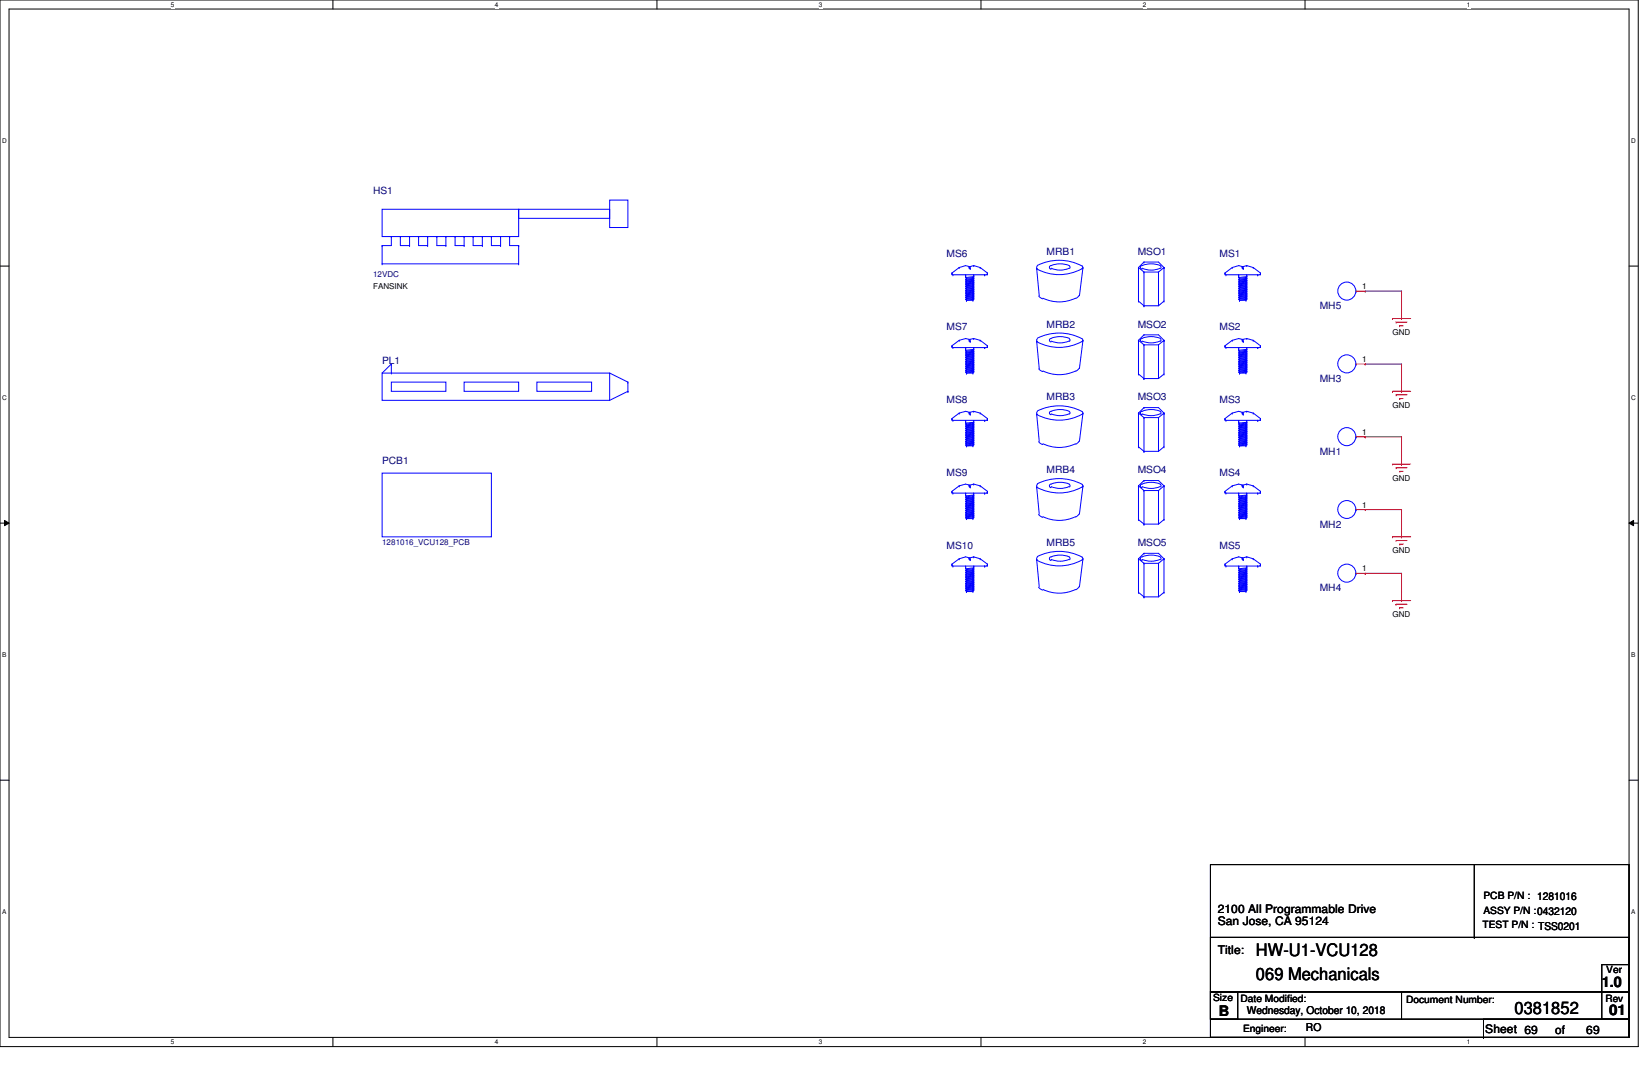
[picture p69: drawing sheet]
<svg xmlns="http://www.w3.org/2000/svg" width="432mm" height="279mm" viewBox="0 0 432 279" stroke-linecap="round" stroke-linejoin="round" font-family="sans-serif">
<defs><g id="words">
<g font-size="4.5">
<text x="329.5" y="250.9">HW-U1-VCU128</text>
<text x="329.5" y="257.1">069 Mechanicals</text>
<text x="397.3" y="266">0381852</text>
</g>
<g font-size="3.8">
<text x="420.2" y="259">1.0</text>
<text x="319.7" y="266.6">B</text>
<text x="422.1" y="266.4">01</text>
</g>
<g font-size="3.1">
<text x="319.4" y="239.4">2100 All Programmable Drive</text>
<text x="319.4" y="242.7">San Jose, CA 95124</text>
<text x="319.4" y="250.4">Title:</text>
<text x="389.6" y="270.9">Sheet 69</text>
<text x="408" y="271.1">of</text>
<text x="416.1" y="271.1">69</text>
</g>
<g font-size="2.8">
<text x="327.1" y="266.1">Wednesday, October 10, 2018</text>
<text x="342.6" y="270.4">RO</text>
</g>
<g font-size="2.6" fill="#000080">
<text x="97.9" y="50.8">HS1</text>
<text x="248.3" y="67.5">MS6</text>
<text x="274.6" y="66.8">MRB1</text>
<text x="298.4" y="66.8">MSO1</text>
<text x="319.9" y="67.5">MS1</text>
<text x="346.2" y="81.2">MH5</text>
<text x="248.3" y="86.7">MS7</text>
<text x="274.6" y="85.9">MRB2</text>
<text x="298.4" y="85.9">MSO2</text>
<text x="319.9" y="86.7">MS2</text>
<text x="100.2" y="95.5">PL1</text>
<text x="346.2" y="100.2">MH3</text>
<text x="248.3" y="105.7">MS8</text>
<text x="274.6" y="105">MRB3</text>
<text x="298.4" y="105">MSO3</text>
<text x="319.9" y="105.7">MS3</text>
<text x="346.2" y="119.3">MH1</text>
<text x="100.2" y="121.8">PCB1</text>
<text x="248.3" y="124.8">MS9</text>
<text x="274.6" y="124.1">MRB4</text>
<text x="298.4" y="124.1">MSO4</text>
<text x="319.9" y="124.8">MS4</text>
<text x="248.3" y="143.9">MS10</text>
<text x="274.6" y="143.2">MRB5</text>
<text x="298.4" y="143.2">MSO5</text>
<text x="319.9" y="143.9">MS5</text>
<text x="346.2" y="138.4">MH2</text>
<text x="346.2" y="155.2">MH4</text>
</g>
<g font-size="2.6">
<text x="389.2" y="235.9">PCB P/N : 1281016</text>
<text x="389.2" y="239.7">ASSY P/N :0432120</text>
<text x="388.9" y="243.5">TEST P/N : TSS0201</text>
<text x="421.4" y="255.2">Ver</text>
<text x="318.3" y="262.6">Size</text>
<text x="325.4" y="262.8">Date Modified:</text>
<text x="368.9" y="263.1">Document Number:</text>
<text x="421.2" y="262.8">Rev</text>
<text x="326.1" y="270.7">Engineer:</text>
</g>
<g font-size="2.2">
<text x="357.4" y="75.9">1</text>
<text x="357.4" y="95">1</text>
<text x="357.4" y="114.1">1</text>
<text x="357.4" y="133.2">1</text>
<text x="357.4" y="149.9">1</text>
</g>
<g font-size="2.1" fill="#000080">
<text x="97.9" y="72.6">12VDC</text>
<text x="100.2" y="143">1281016_VCU128_PCB</text>
</g>
<g font-size="2.1">
<text x="97.9" y="75.7">FANSINK</text>
<text x="365.3" y="87.9">GND</text>
<text x="365.3" y="107">GND</text>
<text x="365.3" y="126.1">GND</text>
<text x="365.3" y="145.2">GND</text>
<text x="365.3" y="161.9">GND</text>
</g>
<g font-size="1.7">
<text x="44.8" y="1.8">5</text>
<text x="129.8" y="1.8">4</text>
<text x="214.8" y="1.8">3</text>
<text x="299.8" y="1.8">2</text>
<text x="384.8" y="1.8">1</text>
<text x=".6" y="37.6">D</text>
<text x="427.9" y="37.6">D</text>
<text x=".6" y="105">C</text>
<text x="427.9" y="105">C</text>
<text x=".6" y="172.5">B</text>
<text x="427.9" y="172.5">B</text>
<text x=".6" y="239.9">A</text>
<text x="427.9" y="239.9">A</text>
<text x="44.8" y="273.9">5</text>
<text x="129.8" y="273.9">4</text>
<text x="214.8" y="273.9">3</text>
<text x="299.8" y="273.9">2</text>
<text x="384.8" y="273.9">1</text>
</g>
</g></defs>
<path d="M0 0h429.8v274.6h-429.8zM2.4 2.4h425v269.8h-425z" fill="none" stroke="#000" stroke-width=".26"/>
<g fill="#fff">
<path d="M44.8 .3h1v1.9h-1z"/>
<path d="M44.8 272.4h1v1.9h-1z"/>
</g>
<path d="M87.3 0v2.4M87.3 272.2v2.3" fill="none" stroke="#000" stroke-width=".26"/>
<g fill="#fff">
<path d="M129.8 .3h.9v1.9h-.9z"/>
<path d="M129.8 272.4h.9v1.9h-.9z"/>
</g>
<path d="M172.3 0v2.4M172.3 272.2v2.3" fill="none" stroke="#000" stroke-width=".26"/>
<g fill="#fff">
<path d="M214.8 .3h.9v1.9h-.9z"/>
<path d="M214.8 272.4h.9v1.9h-.9z"/>
</g>
<path d="M257.3 0v2.4M257.3 272.2v2.3" fill="none" stroke="#000" stroke-width=".26"/>
<g fill="#fff">
<path d="M299.8 .3h.9v1.9h-.9z"/>
<path d="M299.8 272.4h.9v1.9h-.9z"/>
</g>
<path d="M342.3 0v2.4M342.3 272.2v2.3" fill="none" stroke="#000" stroke-width=".26"/>
<g fill="#fff">
<path d="M384.8 .3h.9v1.9h-.9z"/>
<path d="M384.8 272.4h.9v1.9h-.9z"/>
<path d="M.6 36.1h1.2v1.9h-1.2z"/>
<path d="M427.9 36.1h1.3v1.9h-1.3z"/>
<path d="M.6 103.5h1.2v1.9h-1.2z"/>
<path d="M427.9 103.5h1.3v1.9h-1.3z"/>
</g>
<path d="M0 69.8h2.4M427.4 69.8h2.3" fill="none" stroke="#000" stroke-width=".26"/>
<g fill="#fff">
<path d="M.6 170.9h1.1v1.9h-1.1z"/>
<path d="M427.9 170.9h1.2v1.9h-1.2z"/>
</g>
<path d="M0 137.2h2.4M1.2 136.5l1.2 .7-1.2 .7zM427.4 137.2l1.1-.7v1.4zM427.4 137.2h2.3" fill="none" stroke="#000" stroke-width=".26"/>
<path d="M1.2 136.5l1.2 .7-1.2 .7zM427.4 137.2l1.1-.7v1.4z" fill="#000"/>
<g fill="#fff">
<path d="M.6 238.4h1.1v1.9h-1.1z"/>
<path d="M427.9 238.4h1.2v1.9h-1.2z"/>
</g>
<g fill="none" stroke="#000" stroke-width=".26">
<path d="M0 204.7h2.4M427.4 204.7h2.3M317.5 226.8h109.9v45.4h-109.9zM386.8 226.8v19.1M317.5 245.9h109.9v14.3h-109.9zM386.8 245.9h.1M420.2 253.1h7.2v7.1h-7.2zM317.5 260.2h50.2v7.2h-50.2zM317.5 260.2h7.2v7.2h-7.2zM317.5 272.2h71.7M367.7 260.2h59.7v7.2h-59.7zM389.2 267.4h38.2v4.8h-38.2z"/>
<path d="M389.2 272.2h.1M420.2 260.2h7.2v7.2h-7.2z"/>
</g>
<g fill="none" stroke="#f00" stroke-width=".26">
<path d="M355.7 76.4h2.4M358.1 76.4h.1M355.7 95.5h2.4M358.1 95.5h.1M365.3 83.6h.1M365.3 83.6h4.8M366.2 84.5h.1M366.2 84.5h2.9M367.2 85.5h.1M367.2 85.5h.9M367.7 81.2h.1M367.7 83.6h.1"/>
<path d="M367.7 81.2v2.4M355.7 114.6h2.4M358.1 114.6h.1M365.3 102.7h.1M365.3 102.7h4.8M366.2 103.6h.1M366.2 103.6h2.9M367.2 104.6h.1M367.2 104.6h.9M367.7 100.2h.1M367.7 102.7h.1M367.7 119.4h.1"/>
<path d="M367.7 100.2v2.5M367.7 119.4v2.4M355.7 133.7h2.4M358.1 133.7h.1M365.3 121.8h.1M365.3 121.8h4.8M366.2 122.7h.1M366.2 122.7h2.9M367.2 123.7h.1M367.2 123.7h.9M367.7 121.8h.1M367.7 138.5h.1"/>
<path d="M367.7 138.5v2.3M355.7 150.4h2.4M358.1 150.4h.1M365.3 140.8h.1M365.3 157.6h.1M365.3 140.8h4.8M365.3 157.6h4.8M366.2 141.8h.1M366.2 158.5h.1M366.2 141.8h2.9M366.2 158.5h2.9M367.2 142.7h.1"/>
<path d="M367.2 159.5h.1M367.2 142.7h.9M367.2 159.5h.9M367.7 140.8h.1M367.7 155.2h.1M367.7 157.6h.1M367.7 155.2v2.4"/>
</g>
<g fill="none" stroke="#00f" stroke-width=".26">
<path d="M100.2 54.9h35.9v7.2h-35.9zM136.1 54.9h23.8v2.4h-23.8zM159.9 52.5h4.8v7.2h-4.8zM100.2 64.4h.1M100.2 69.2h.1M100.2 64.4v4.8M100.2 69.2h35.9M102.7 62.1h.1M102.7 62.1v2.3h-2.5M105 62.1h.1M105 62.1v2.3h2.4M107.4 64.4h.1"/>
<path d="M107.4 62.1h.1M107.4 62.1v2.3M109.8 62.1h.1M109.8 62.1v2.3h2.4M112.2 64.4h.1M112.2 62.1h.1M112.2 62.1v2.3M114.6 62.1h.1M114.6 62.1v2.3h2.4M117 64.4h.1M117 62.1h.1M117 62.1v2.3"/>
<path d="M119.4 62.1h.1M119.4 62.1v2.3h2.4M121.8 64.4h.1M121.8 62.1h.1M121.8 62.1v2.3M124.1 62.1h.1M124.1 62.1v2.3h2.4M126.5 64.4h.1M126.5 62.1h.1M126.5 62.1v2.3M128.9 62.1h.1M128.9 62.1v2.3h2.4"/>
<path d="M131.3 64.4h.1M131.3 62.1h.1M131.3 62.1v2.3M133.7 62.1h.1M133.7 62.1v2.3h2.4M136.1 64.4h.1M136.1 69.2h.1M136.1 64.4v4.8M249.7 71.8h.1M249.7 71.6h.1M249.7 71.6v.2M249.7 71.8l.3 .3"/>
<path d="M250 72.1h.1M251.6 70.2h.1M251.6 70.2l-1.9 1.4M253.3 72.1h.1M253.3 72.6h.1M253.3 72.1v.7M253.3 73.3l.2 .2M253.3 72.8l.2 .2M253.3 74.3l.2 .2M253.3 73.7l.2 .3M253.3 74.7l.2 .3M253.3 75.2l.2 .2"/>
<path d="M253.3 75.6l.2 .3M253.3 76.2l.2 .2M253.3 76.6l.2 .3M253.3 77.1l.2 .2M253.3 77.6l.2 .2M253.3 78.1l.2 .2M253.3 78.5l.2 .3M253.5 74h.1M253.5 73.5h.1M253.5 73h.1M253.5 74.5h.1M253.5 75h.1"/>
<path d="M253.5 75.4h.1M253.5 75.9h.1M253.5 76.4h.1M253.5 76.9h.1M253.5 77.3h.1M253.5 77.8h.1M253.5 78.3h.1M253.5 78.8h.1M253.5 74l-.2 .3M253.5 73l-.2 .3M253.5 73.5l-.2 .2M253.5 75.4l-.2 .2"/>
<path d="M253.5 74.5l-.2 .2M253.5 75l-.2 .2M253.5 76.9l-.2 .2M253.5 75.9l-.2 .3M253.5 76.4l-.2 .2M253.5 77.3l-.2 .3M253.5 77.8l-.2 .3M253.5 78.3l-.2 .2M253.5 78.8h1.7M254.3 69.9h.1M254.3 69.9v.5h.2M254.3 69.9l-1-.2-1.7 .5"/>
<path d="M254.5 70.4h.1M255.2 73.7h.1M255.2 73.3h.1M255.2 72.8h.1M255.2 74.3h.1M255.2 74.7h.1M255.2 75.2h.1M255.2 75.6h.1M255.2 76.2h.1M255.2 76.6h.1M255.2 77.1h.1M255.2 77.6h.1"/>
<path d="M255.2 78.1h.1M255.2 78.5h.1M255.2 78.8h.1M255.2 78.5v.3M255.2 73.7l.2 .3M255.2 73.7l-1.7 .3M255.2 73.3l-1.7 .2M255.2 72.8l.2 .2M255.2 72.8l-1.7 .2M255.2 76.2l.2 .2M255.2 74.3l-1.7 .2M255.2 73.3l.2 .2"/>
<path d="M255.2 74.3l.2 .2M255.2 74.7l-1.7 .3M255.2 74.7l.2 .3M255.2 75.2l-1.7 .2M255.2 75.2l.2 .2M255.2 75.6l-1.7 .3M255.2 75.6l.2 .3M255.2 76.2l-1.7 .2M255.2 76.6l-1.7 .3M255.2 76.6l.2 .3M255.2 77.1l-1.7 .2M255.2 77.1l.2 .2"/>
<path d="M255.2 77.6l-1.7 .2M255.2 77.6l.2 .2M255.2 78.1l-1.7 .2M255.2 78.1l.2 .2M255.2 78.5l-1.7 .3M255.4 72.6h.1M255.4 73h.1M255.4 69.7h.1M255.4 72.1h.1M255.4 74h.1M255.4 73.5h.1M255.4 74.5h.1"/>
<path d="M255.4 75h.1M255.4 75.4h.1M255.4 75.9h.1M255.4 76.4h.1M255.4 76.9h.1M255.4 77.3h.1M255.4 77.8h.1M255.4 78.3h.1M255.4 69.7l-.9 .2v.5M255.4 72.1v.5M255.4 72.6l-2.1 .2M255.4 73l-2.1 .3"/>
<path d="M255.4 72.6l-.2 .2M255.4 73l-.2 .3M255.4 75.4l-.2 .2M255.4 69.7l1.7 .5M255.4 74l-.2 .3M255.4 74l-2.1 .3M255.4 73.5l-.2 .2M255.4 73.5l-2.1 .2M255.4 74.5l-.2 .2M255.4 74.5l-2.1 .2M255.4 75l-.2 .2M255.4 75l-2.1 .2"/>
<path d="M255.4 75.4l-2.1 .2M255.4 75.9l-.2 .3M255.4 75.9l-2.1 .3M255.4 76.4l-.2 .2M255.4 76.4l-2.1 .2M255.4 76.9l-.2 .2M255.4 76.9l-2.1 .2M255.4 77.3l-.2 .3M255.4 77.3l-2.1 .3M255.4 77.8l-.2 .3M255.4 77.8l-2.1 .3M255.4 78.3l-.2 .2"/>
<path d="M255.4 78.3l-2.1 .2M257.1 70.2h.1M257.1 70.2l1.9 1.4M258.3 72.1h.1M259 71.8h.1M259 71.6h.1M259 71.6v.2M259 71.8l-.2 .3h-8.8M271.9 70.4h.1M271.9 70.4l.7 7.2M272.1 69.6a12.7 12.7 0 0 1 11.7 .2M272.2 69.7l-.3 .4 .3 .4"/>
<path d="M272.5 77.7l1.1 .7M273.6 78.2a9.9 9.9 0 0 0 8.6 0M275.8 70.4a5.8 5.8 0 0 0 4.7 0M280.5 69.7a6 6 0 0 0-5.2 .2 .47 .47 0 0 0 .4 .7h.1M280.5 69.7l.2 .4-.1 .3M283.1 77.5l-.9 .8M283.8 69.7l.3 .4a6.9 6.9 0 0 1-4.7 1.9 12.4 12.4 0 0 1-7.2-1.3M284.1 70.2h.1M284.1 70.2l-.9 7.4M298.7 70.2h.1M298.7 79h.1M298.7 70.2l1.4 1.2"/>
<path d="M298.7 79l1.4 1.2M298.7 70.2v8.8M299.6 70.4a5.8 5.8 0 0 0 4.8 0M300.1 71.4h.1M300.1 68.7h.1M300.1 68.7h3.8l1.5 1.5M300.1 71.4h3.8M300.1 68.7l-1.4 1.5M300.1 71.4v8.8M303.9 71.4h.1M303.9 71.4v8.8M304.4 69.7l.2 .4-.1 .3"/>
<path d="M304.4 69.7a6 6 0 0 0-5.2 .2 .47 .47 0 0 0 .4 .7M305.4 70.2h.1M305.4 79h.1M305.4 70.2v8.8M305.4 70.2l-1.5 1.2M305.4 79l-1.5 1.2M321.4 71.8h.1M321.4 71.6h.1M321.4 71.6v.2M321.4 71.8l.2 .3M321.6 72.1h.1M323.3 70.2h.1"/>
<path d="M323.3 70.2l-1.9 1.4M325 72.1h.1M325 72.6h.1M325 72.1v.7M325 73.3l.2 .2M325 72.8l.2 .2M325 74.3l.2 .2M325 73.7l.2 .3M325 74.7l.2 .3M325 75.2l.2 .2M325 75.6l.2 .3M325 76.2l.2 .2"/>
<path d="M325 76.6l.2 .3M325 77.1l.2 .2M325 77.6l.2 .2M325 78.1l.2 .2M325 78.5l.2 .3M325.2 74h.1M325.2 73.5h.1M325.2 73h.1M325.2 74.5h.1M325.2 75h.1M325.2 75.4h.1M325.2 75.9h.1"/>
<path d="M325.2 76.4h.1M325.2 76.9h.1M325.2 77.3h.1M325.2 77.8h.1M325.2 78.3h.1M325.2 78.8h.1M325.2 78.8h1.7M325.2 74l-.2 .3M325.2 73l-.2 .3M325.2 73.5l-.2 .2M325.2 75.4l-.2 .2M325.2 74.5l-.2 .2"/>
<path d="M325.2 75l-.2 .2M325.2 76.9l-.2 .2M325.2 75.9l-.2 .3M325.2 76.4l-.2 .2M325.2 77.3l-.2 .3M325.2 77.8l-.2 .3M325.2 78.3l-.2 .2M325.9 69.9h.1M325.9 69.9v.5h.2M325.9 69.9l-.9-.2-1.7 .5M326.1 70.4h.1M326.9 73.7h.1"/>
<path d="M326.9 73.3h.1M326.9 72.8h.1M326.9 74.3h.1M326.9 74.7h.1M326.9 75.2h.1M326.9 75.6h.1M326.9 76.2h.1M326.9 76.6h.1M326.9 77.1h.1M326.9 77.6h.1M326.9 78.1h.1M326.9 78.5h.1"/>
<path d="M326.9 78.8h.1M326.9 78.5v.3M326.9 73.7l.2 .3M326.9 73.7l-1.7 .3M326.9 73.3l-1.7 .2M326.9 72.8l.2 .2M326.9 72.8l-1.7 .2M326.9 76.2l.2 .2M326.9 74.3l-1.7 .2M326.9 73.3l.2 .2M326.9 74.3l.2 .2M326.9 74.7l-1.7 .3"/>
<path d="M326.9 74.7l.2 .3M326.9 75.2l-1.7 .2M326.9 75.2l.2 .2M326.9 75.6l-1.7 .3M326.9 75.6l.2 .3M326.9 76.2l-1.7 .2M326.9 76.6l-1.7 .3M326.9 76.6l.2 .3M326.9 77.1l-1.7 .2M326.9 77.1l.2 .2M326.9 77.6l-1.7 .2M326.9 77.6l.2 .2"/>
<path d="M326.9 78.1l-1.7 .2M326.9 78.1l.2 .2M326.9 78.5l-1.7 .3M327.1 72.6h.1M327.1 73h.1M327.1 69.7h.1M327.1 72.1h.1M327.1 74h.1M327.1 73.5h.1M327.1 74.5h.1M327.1 75h.1M327.1 75.4h.1"/>
<path d="M327.1 75.9h.1M327.1 76.4h.1M327.1 76.9h.1M327.1 77.3h.1M327.1 77.8h.1M327.1 78.3h.1M327.1 69.7l-1 .2v.5M327.1 72.1v.5M327.1 78.3l-.2 .2M327.1 72.6l-2.1 .2M327.1 73l-2.1 .3M327.1 72.6l-.2 .2"/>
<path d="M327.1 73l-.2 .3M327.1 75.4l-.2 .2M327.1 69.7l1.7 .5M327.1 74l-.2 .3M327.1 74l-2.1 .3M327.1 73.5l-.2 .2M327.1 73.5l-2.1 .2M327.1 74.5l-.2 .2M327.1 74.5l-2.1 .2M327.1 75l-.2 .2M327.1 75l-2.1 .2M327.1 75.4l-2.1 .2"/>
<path d="M327.1 75.9l-.2 .3M327.1 75.9l-2.1 .3M327.1 76.4l-.2 .2M327.1 76.4l-2.1 .2M327.1 76.9l-.2 .2M327.1 76.9l-2.1 .2M327.1 77.3l-.2 .3M327.1 77.3l-2.1 .3M327.1 77.8l-.2 .3M327.1 77.8l-2.1 .3M327.1 78.3l-2.1 .2M328.8 70.2h.1"/>
<path d="M328.8 70.2l1.9 1.4M329.9 72.1h.1M330.7 71.8h.1M330.7 71.6h.1M330.7 71.6v.2M330.7 71.8l-.3 .3h-8.8M355.7 76.4h.1M100.2 97.9h59.7v7.1h-59.7zM102.7 97.9h.1M102.7 95.5h.1M102.7 95.5v2.4M102.7 95.5l-2.5 2.4"/>
<path d="M159.9 97.9l4.8 2.3M249.7 90.9h.1M249.7 90.7h.1M249.7 90.9l.3 .3M249.7 90.7v.2M250 91.2h.1M251.6 89.3h.1M251.6 89.3l-1.9 1.4M253.3 91.2h.1M253.3 91.7h.1M253.3 92.4l.2 .2M253.3 91.9l.2 .3"/>
<path d="M253.3 91.2v.7M253.3 93.3l.2 .3M253.3 92.9l.2 .2M253.3 93.8l.2 .3M253.3 94.3l.2 .2M253.3 94.8l.2 .2M253.3 95.2l.2 .3M253.3 95.7l.2 .3M253.3 96.2l.2 .2M253.3 96.7l.2 .2M253.3 97.2l.2 .2M253.3 97.6l.2 .3"/>
<path d="M253.5 93.1h.1M253.5 92.6h.1M253.5 92.2h.1M253.5 93.6h.1M253.5 94.1h.1M253.5 94.5h.1M253.5 95h.1M253.5 95.5h.1M253.5 96h.1M253.5 96.4h.1M253.5 96.9h.1M253.5 97.4h.1"/>
<path d="M253.5 97.9h.1M253.5 97.9h1.7M253.5 93.1l-.2 .2M253.5 92.2l-.2 .2M253.5 94.1l-.2 .2M253.5 92.6l-.2 .3M253.5 93.6l-.2 .2M253.5 94.5l-.2 .3M253.5 95l-.2 .2M253.5 95.5l-.2 .2M253.5 97.4l-.2 .2M253.5 96l-.2 .2"/>
<path d="M253.5 96.4l-.2 .3M253.5 96.9l-.2 .3M254.3 89h.1M254.3 89v.5h.2M254.3 89l-1-.2-1.7 .5M254.5 89.5h.1M255.2 92.9h.1M255.2 92.4h.1M255.2 91.9h.1M255.2 93.3h.1M255.2 93.8h.1M255.2 94.3h.1"/>
<path d="M255.2 94.8h.1M255.2 95.2h.1M255.2 95.7h.1M255.2 96.2h.1M255.2 96.7h.1M255.2 97.2h.1M255.2 97.6h.1M255.2 97.9h.1M255.2 92.9l.2 .2M255.2 92.9l-1.7 .2M255.2 92.4l-1.7 .2M255.2 91.9l.2 .3"/>
<path d="M255.2 91.9l-1.7 .3M255.2 93.3l-1.7 .3M255.2 92.4l.2 .2M255.2 94.8l.2 .2M255.2 93.3l.2 .3M255.2 93.8l-1.7 .3M255.2 93.8l.2 .3M255.2 94.3l-1.7 .2M255.2 94.3l.2 .2M255.2 96.7l.2 .2M255.2 94.8l-1.7 .2M255.2 95.2l-1.7 .3"/>
<path d="M255.2 95.2l.2 .3M255.2 95.7l-1.7 .3M255.2 95.7l.2 .3M255.2 96.2l-1.7 .2M255.2 96.2l.2 .2M255.2 96.7l-1.7 .2M255.2 97.2l-1.7 .2M255.2 97.2l.2 .2M255.2 97.6l-1.7 .3M255.2 97.6v.3M255.4 91.7h.1M255.4 92.2h.1"/>
<path d="M255.4 88.8h.1M255.4 91.2h.1M255.4 93.1h.1M255.4 92.6h.1M255.4 93.6h.1M255.4 94.1h.1M255.4 94.5h.1M255.4 95h.1M255.4 95.5h.1M255.4 96h.1M255.4 96.4h.1M255.4 96.9h.1"/>
<path d="M255.4 97.4h.1M255.4 91.7l-2.1 .2M255.4 92.2l-2.1 .2M255.4 91.7l-.2 .2M255.4 92.2l-.2 .2M255.4 88.8l1.7 .5M255.4 88.8l-.9 .2v.5M255.4 91.2v.5M255.4 93.1l-.2 .2M255.4 93.1l-2.1 .2M255.4 92.6l-.2 .3M255.4 92.6l-2.1 .3"/>
<path d="M255.4 93.6l-.2 .2M255.4 93.6l-2.1 .2M255.4 94.1l-.2 .2M255.4 94.1l-2.1 .2M255.4 94.5l-.2 .3M255.4 94.5l-2.1 .3M255.4 95l-.2 .2M255.4 95l-2.1 .2M255.4 95.5l-.2 .2M255.4 95.5l-2.1 .2M255.4 96l-.2 .2M255.4 96l-2.1 .2"/>
<path d="M255.4 96.4l-.2 .3M255.4 96.4l-2.1 .3M255.4 96.9l-.2 .3M255.4 96.9l-2.1 .3M255.4 97.4l-.2 .2M255.4 97.4l-2.1 .2M257.1 89.3h.1M257.1 89.3l1.9 1.4M258.3 91.2h.1M259 90.9h.1M259 90.7h.1M259 90.9l-.2 .3h-8.8"/>
<path d="M259 90.7v.2M271.9 89.5h.1M271.9 89.5l.7 7.2M272.1 88.7a12.3 12.3 0 0 1 11.9 .4l.1 .1a6.9 6.9 0 0 1-4.7 1.8 12.4 12.4 0 0 1-7.2-1.3M272.2 88.9l-.3 .3 .3 .5M272.5 96.8l1.1 .7M273.6 97.3a9.9 9.9 0 0 0 8.6 0M275.7 88.8a6.5 6.5 0 0 1 4.8 0M275.8 88.8a.43 .43 0 0 0-.5 .4 .43 .43 0 0 0 .5 .5M280.5 89.5a6 6 0 0 1-4.7 0M280.5 88.9l.2 .3-.2 .3M283.1 96.6l-.9 .8"/>
<path d="M284.1 89.3h.1M284.1 89.3l-.9 7.4M298.7 89.3h.1M298.7 98.1h.1M298.7 89.3v8.8M298.7 89.3l1.4 1.2M298.7 98.1l1.4 1.2M299.6 88.8a6.5 6.5 0 0 1 4.8 0M299.6 88.8a.43 .43 0 0 0-.4 .4 .43 .43 0 0 0 .4 .5M300.1 80.2h.1M300.1 90.5h.1M300.1 87.8h.1"/>
<path d="M300.1 99.3h.1M300.1 80.2h3.8M300.1 90.5v8.8M300.1 87.8h3.8l1.5 1.5M300.1 90.5h3.8M300.1 87.8l-1.4 1.5M300.1 99.3h3.8M303.9 90.5h.1M303.9 90.5v8.8M304.4 88.9l.2 .3-.2 .3M304.4 89.5a6 6 0 0 1-4.8 0M305.4 89.3h.1"/>
<path d="M305.4 98.1h.1M305.4 89.3v8.8M305.4 89.3l-1.5 1.2M305.4 98.1l-1.5 1.2M321.4 90.9h.1M321.4 90.7h.1M321.4 90.9l.2 .3M321.4 90.7v.2M321.6 91.2h.1M323.3 89.3h.1M323.3 89.3l-1.9 1.4M325 91.2h.1"/>
<path d="M325 91.7h.1M325 92.4l.2 .2M325 91.9l.2 .3M325 91.2v.7M325 93.3l.2 .3M325 92.9l.2 .2M325 93.8l.2 .3M325 94.3l.2 .2M325 94.8l.2 .2M325 95.2l.2 .3M325 95.7l.2 .3M325 96.2l.2 .2"/>
<path d="M325 96.7l.2 .2M325 97.2l.2 .2M325 97.6l.2 .3M325.2 93.1h.1M325.2 92.6h.1M325.2 92.2h.1M325.2 93.6h.1M325.2 94.1h.1M325.2 94.5h.1M325.2 95h.1M325.2 95.5h.1M325.2 96h.1"/>
<path d="M325.2 96.4h.1M325.2 96.9h.1M325.2 97.4h.1M325.2 97.9h.1M325.2 93.1l-.2 .2M325.2 92.2l-.2 .2M325.2 94.1l-.2 .2M325.2 92.6l-.2 .3M325.2 95l-.2 .2M325.2 93.6l-.2 .2M325.2 94.5l-.2 .3M325.2 95.5l-.2 .2"/>
<path d="M325.2 97.4l-.2 .2M325.2 96l-.2 .2M325.2 96.4l-.2 .3M325.2 96.9l-.2 .3M325.2 97.9h1.7M325.9 89h.1M325.9 89l-.9-.2-1.7 .5M325.9 89v.5h.2M326.1 89.5h.1M326.9 92.9h.1M326.9 92.4h.1M326.9 91.9h.1"/>
<path d="M326.9 93.3h.1M326.9 93.8h.1M326.9 94.3h.1M326.9 94.8h.1M326.9 95.2h.1M326.9 95.7h.1M326.9 96.2h.1M326.9 96.7h.1M326.9 97.2h.1M326.9 97.6h.1M326.9 97.9h.1M326.9 92.9l.2 .2"/>
<path d="M326.9 92.9l-1.7 .2M326.9 92.4l-1.7 .2M326.9 91.9l.2 .3M326.9 91.9l-1.7 .3M326.9 93.3l-1.7 .3M326.9 92.4l.2 .2M326.9 94.8l.2 .2M326.9 93.3l.2 .3M326.9 93.8l-1.7 .3M326.9 93.8l.2 .3M326.9 94.3l-1.7 .2M326.9 94.3l.2 .2"/>
<path d="M326.9 96.7l.2 .2M326.9 94.8l-1.7 .2M326.9 95.2l-1.7 .3M326.9 95.2l.2 .3M326.9 95.7l-1.7 .3M326.9 95.7l.2 .3M326.9 96.2l-1.7 .2M326.9 96.2l.2 .2M326.9 96.7l-1.7 .2M326.9 97.2l-1.7 .2M326.9 97.2l.2 .2M326.9 97.6l-1.7 .3"/>
<path d="M326.9 97.6v.3M327.1 91.7h.1M327.1 92.2h.1M327.1 88.8h.1M327.1 91.2h.1M327.1 93.1h.1M327.1 92.6h.1M327.1 93.6h.1M327.1 94.1h.1M327.1 94.5h.1M327.1 95h.1M327.1 95.5h.1"/>
<path d="M327.1 96h.1M327.1 96.4h.1M327.1 96.9h.1M327.1 97.4h.1M327.1 91.7l-2.1 .2M327.1 92.2l-2.1 .2M327.1 91.7l-.2 .2M327.1 92.2l-.2 .2M327.1 88.8l1.7 .5M327.1 88.8l-1 .2v.5M327.1 91.2v.5M327.1 93.1l-.2 .2"/>
<path d="M327.1 93.1l-2.1 .2M327.1 92.6l-.2 .3M327.1 92.6l-2.1 .3M327.1 93.6l-.2 .2M327.1 93.6l-2.1 .2M327.1 94.1l-.2 .2M327.1 94.1l-2.1 .2M327.1 94.5l-.2 .3M327.1 94.5l-2.1 .3M327.1 95l-.2 .2M327.1 95l-2.1 .2M327.1 95.5l-.2 .2"/>
<path d="M327.1 95.5l-2.1 .2M327.1 96l-.2 .2M327.1 96l-2.1 .2M327.1 96.4l-.2 .3M327.1 96.4l-2.1 .3M327.1 96.9l-.2 .3M327.1 96.9l-2.1 .3M327.1 97.4l-.2 .2M327.1 97.4l-2.1 .2M328.8 89.3h.1M328.8 89.3l1.9 1.4M329.9 91.2h.1"/>
<path d="M330.7 90.9h.1M330.7 90.7h.1M330.7 90.9l-.3 .3h-8.8M330.7 90.7v.2M355.7 95.5h.1M102.7 100.2h14.3v2.5h-14.3zM121.8 100.2h14.3v2.5h-14.3zM140.8 100.2h14.4v2.5h-14.4zM164.7 100.2h.1M164.7 102.7h.1M164.7 102.7l-4.8 2.3M164.7 100.2v2.5"/>
<path d="M249.7 110.1h.1M249.7 109.8h.1M249.7 109.8v.3M249.7 110.1l.3 .2M250 110.3h.1M251.6 108.4h.1M251.6 108.4l-1.9 1.4M253.3 110.3h.1M253.3 110.8h.1M253.3 110.3v.7M253.3 111.5l.2 .2M253.3 111l.2 .3"/>
<path d="M253.3 112.4l.2 .3M253.3 112l.2 .2M253.3 112.9l.2 .3M253.3 113.4l.2 .2M253.3 113.9l.2 .2M253.3 114.3l.2 .3M253.3 114.8l.2 .3M253.3 115.3l.2 .2M253.3 115.8l.2 .2M253.3 116.2l.2 .3M253.3 116.8l.2 .2M253.5 112.2h.1"/>
<path d="M253.5 111.7h.1M253.5 111.3h.1M253.5 112.7h.1M253.5 113.2h.1M253.5 113.6h.1M253.5 114.1h.1M253.5 114.6h.1M253.5 115.1h.1M253.5 115.5h.1M253.5 116h.1M253.5 116.5h.1M253.5 117h.1"/>
<path d="M253.5 117h1.7M253.5 112.2l-.2 .2M253.5 111.3l-.2 .2M253.5 112.7l-.2 .2M253.5 111.7l-.2 .3M253.5 114.6l-.2 .2M253.5 113.2l-.2 .2M253.5 113.6l-.2 .3M253.5 114.1l-.2 .2M253.5 116l-.2 .2M253.5 115.1l-.2 .2M253.5 115.5l-.2 .3"/>
<path d="M253.5 116.5l-.2 .3M254.3 108.2h.1M254.3 108.2v.4h.2M254.3 108.2l-1-.3-1.7 .5M254.5 108.6h.1M255.2 112h.1M255.2 111.5h.1M255.2 111h.1M255.2 112.4h.1M255.2 112.9h.1M255.2 113.4h.1M255.2 113.9h.1"/>
<path d="M255.2 114.3h.1M255.2 114.8h.1M255.2 115.3h.1M255.2 115.8h.1M255.2 116.2h.1M255.2 116.8h.1M255.2 117h.1M255.2 116.8v.2M255.2 112l.2 .2M255.2 112l-1.7 .2M255.2 111.5l-1.7 .2M255.2 111l.2 .3"/>
<path d="M255.2 111l-1.7 .3M255.2 112.4l-1.7 .3M255.2 111.5l.2 .2M255.2 112.4l.2 .3M255.2 112.9l-1.7 .3M255.2 112.9l.2 .3M255.2 115.3l.2 .2M255.2 113.4l-1.7 .2M255.2 113.4l.2 .2M255.2 113.9l-1.7 .2M255.2 113.9l.2 .2M255.2 114.3l-1.7 .3"/>
<path d="M255.2 114.3l.2 .3M255.2 114.8l-1.7 .3M255.2 114.8l.2 .3M255.2 115.3l-1.7 .2M255.2 115.8l-1.7 .2M255.2 115.8l.2 .2M255.2 116.2l-1.7 .3M255.2 116.2l.2 .3M255.2 116.8l-1.7 .2M255.4 110.8h.1M255.4 111.3h.1M255.4 107.9h.1"/>
<path d="M255.4 110.3h.1M255.4 112.2h.1M255.4 111.7h.1M255.4 112.7h.1M255.4 113.2h.1M255.4 113.6h.1M255.4 114.1h.1M255.4 114.6h.1M255.4 115.1h.1M255.4 115.5h.1M255.4 116h.1M255.4 116.5h.1"/>
<path d="M255.4 107.9l-.9 .3v.4M255.4 110.3v.5M255.4 110.8l-2.1 .2M255.4 111.3l-2.1 .2M255.4 110.8l-.2 .2M255.4 111.3l-.2 .2M255.4 107.9l1.7 .5M255.4 112.2l-.2 .2M255.4 112.2l-2.1 .2M255.4 111.7l-.2 .3M255.4 111.7l-2.1 .3M255.4 112.7l-.2 .2"/>
<path d="M255.4 112.7l-2.1 .2M255.4 113.2l-.2 .2M255.4 113.2l-2.1 .2M255.4 113.6l-.2 .3M255.4 113.6l-2.1 .3M255.4 114.1l-.2 .2M255.4 114.1l-2.1 .2M255.4 114.6l-.2 .2M255.4 114.6l-2.1 .2M255.4 115.1l-.2 .2M255.4 115.1l-2.1 .2M255.4 115.5l-.2 .3"/>
<path d="M255.4 115.5l-2.1 .3M255.4 116l-.2 .2M255.4 116l-2.1 .2M255.4 116.5l-.2 .3M255.4 116.5l-2.1 .3M257.1 108.4h.1M257.1 108.4l1.9 1.4M258.3 110.3h.1M259 110.1h.1M259 109.8h.1M259 109.8v.3M259 110.1l-.2 .2h-8.8"/>
<path d="M271.9 108.6h.1M271.9 108.6l.7 7.2M272.1 107.8a12.3 12.3 0 0 1 11.9 .4l.1 .1a6.9 6.9 0 0 1-4.7 1.8 12.4 12.4 0 0 1-7.2-1.3M272.2 107.9l-.3 .4 .3 .5M272.5 115.9l1.1 .7M273.6 116.4a9.9 9.9 0 0 0 8.6 0M280.5 107.9a6 6 0 0 0-5.2 .2 .45 .45 0 0 0 .4 .7h.1M280.5 108.5a6 6 0 0 1-4.7 .1M280.5 107.9l.2 .4-.2 .3M283.1 115.7l-.9 .8M284.1 108.4h.1M284.1 108.4l-.9 7.4"/>
<path d="M298.7 108.4h.1M298.7 117.2h.1M298.7 108.4v8.8M298.7 108.4l1.4 1.2M298.7 117.2l1.4 1.2M300.1 109.6h.1M300.1 106.9h.1M300.1 118.4h.1M300.1 109.6v8.8M300.1 106.9h3.8l1.5 1.5M300.1 109.6h3.8M300.1 106.9l-1.4 1.5"/>
<path d="M300.1 118.4h3.8M303.9 109.6h.1M303.9 109.6v8.8M304.4 107.9l.2 .4-.2 .3M304.4 107.9a6 6 0 0 0-5.2 .2 .45 .45 0 0 0 .4 .7M304.4 108.5a6 6 0 0 1-4.8 .1M305.4 108.4h.1M305.4 117.2h.1M305.4 108.4v8.8M305.4 108.4l-1.5 1.2M305.4 117.2l-1.5 1.2M321.4 110.1h.1"/>
<path d="M321.4 109.8h.1M321.4 109.8v.3M321.4 110.1l.2 .2M321.6 110.3h.1M323.3 108.4h.1M323.3 108.4l-1.9 1.4M325 110.3h.1M325 110.8h.1M325 110.3v.7M325 111.5l.2 .2M325 111l.2 .3M325 112.4l.2 .3"/>
<path d="M325 112l.2 .2M325 112.9l.2 .3M325 113.4l.2 .2M325 113.9l.2 .2M325 114.3l.2 .3M325 114.8l.2 .3M325 115.3l.2 .2M325 115.8l.2 .2M325 116.2l.2 .3M325 116.8l.2 .2M325.2 112.2h.1M325.2 111.7h.1"/>
<path d="M325.2 111.3h.1M325.2 112.7h.1M325.2 113.2h.1M325.2 113.6h.1M325.2 114.1h.1M325.2 114.6h.1M325.2 115.1h.1M325.2 115.5h.1M325.2 116h.1M325.2 116.5h.1M325.2 117h.1M325.2 112.2l-.2 .2"/>
<path d="M325.2 111.3l-.2 .2M325.2 112.7l-.2 .2M325.2 111.7l-.2 .3M325.2 114.6l-.2 .2M325.2 113.2l-.2 .2M325.2 115.5l-.2 .3M325.2 113.6l-.2 .3M325.2 114.1l-.2 .2M325.2 116l-.2 .2M325.2 115.1l-.2 .2M325.2 116.5l-.2 .3M325.2 117h1.7"/>
<path d="M325.9 108.2h.1M325.9 108.2v.4h.2M325.9 108.2l-.9-.3-1.7 .5M326.1 108.6h.1M326.9 112h.1M326.9 111.5h.1M326.9 111h.1M326.9 112.4h.1M326.9 112.9h.1M326.9 113.4h.1M326.9 113.9h.1M326.9 114.3h.1"/>
<path d="M326.9 114.8h.1M326.9 115.3h.1M326.9 115.8h.1M326.9 116.2h.1M326.9 116.8h.1M326.9 117h.1M326.9 116.8v.2M326.9 112l.2 .2M326.9 112l-1.7 .2M326.9 111.5l-1.7 .2M326.9 111l.2 .3M326.9 111l-1.7 .3"/>
<path d="M326.9 112.4l-1.7 .3M326.9 111.5l.2 .2M326.9 112.4l.2 .3M326.9 112.9l-1.7 .3M326.9 112.9l.2 .3M326.9 115.3l.2 .2M326.9 113.4l-1.7 .2M326.9 113.4l.2 .2M326.9 113.9l-1.7 .2M326.9 113.9l.2 .2M326.9 114.3l-1.7 .3M326.9 114.3l.2 .3"/>
<path d="M326.9 114.8l-1.7 .3M326.9 114.8l.2 .3M326.9 115.3l-1.7 .2M326.9 115.8l-1.7 .2M326.9 115.8l.2 .2M326.9 116.2l-1.7 .3M326.9 116.2l.2 .3M326.9 116.8l-1.7 .2M327.1 110.8h.1M327.1 111.3h.1M327.1 107.9h.1M327.1 110.3h.1"/>
<path d="M327.1 112.2h.1M327.1 111.7h.1M327.1 112.7h.1M327.1 113.2h.1M327.1 113.6h.1M327.1 114.1h.1M327.1 114.6h.1M327.1 115.1h.1M327.1 115.5h.1M327.1 116h.1M327.1 116.5h.1M327.1 107.9l-1 .3v.4"/>
<path d="M327.1 110.3v.5M327.1 110.8l-2.1 .2M327.1 111.3l-2.1 .2M327.1 110.8l-.2 .2M327.1 111.3l-.2 .2M327.1 107.9l1.7 .5M327.1 112.2l-.2 .2M327.1 112.2l-2.1 .2M327.1 111.7l-.2 .3M327.1 111.7l-2.1 .3M327.1 112.7l-.2 .2M327.1 112.7l-2.1 .2"/>
<path d="M327.1 113.2l-.2 .2M327.1 113.2l-2.1 .2M327.1 113.6l-.2 .3M327.1 113.6l-2.1 .3M327.1 114.1l-.2 .2M327.1 114.1l-2.1 .2M327.1 114.6l-.2 .2M327.1 114.6l-2.1 .2M327.1 115.1l-.2 .2M327.1 115.1l-2.1 .2M327.1 115.5l-.2 .3M327.1 115.5l-2.1 .3"/>
<path d="M327.1 116l-.2 .2M327.1 116l-2.1 .2M327.1 116.5l-.2 .3M327.1 116.5l-2.1 .3M328.8 108.4h.1M328.8 108.4l1.9 1.4M329.9 110.3h.1M330.7 110.1h.1M330.7 109.8h.1M330.7 109.8v.3M330.7 110.1l-.3 .2h-8.8M355.7 114.6h.1"/>
<path d="M100.2 124.1h28.7v16.7h-28.7zM249.7 129.2h.1M249.7 128.9h.1M249.7 128.9v.3M249.7 129.2l.3 .2M250 129.4h.1M251.6 127.5h.1M251.6 127.5l-1.9 1.4M253.3 129.4h.1M253.3 129.9h.1M253.3 129.4v.7M253.3 130.6l.2 .2"/>
<path d="M253.3 130.1l.2 .2M253.3 131.5l.2 .3M253.3 131.1l.2 .2M253.3 132l.2 .2M253.3 132.5l.2 .2M253.3 133l.2 .2M253.3 133.4l.2 .3M253.3 133.9l.2 .3M253.3 134.4l.2 .3M253.3 134.9l.2 .2M253.3 135.3l.2 .3M253.3 135.8l.2 .3"/>
<path d="M253.5 131.3h.1M253.5 130.8h.1M253.5 130.3h.1M253.5 131.8h.1M253.5 132.2h.1M253.5 132.7h.1M253.5 133.2h.1M253.5 133.7h.1M253.5 134.2h.1M253.5 134.7h.1M253.5 135.1h.1M253.5 135.6h.1"/>
<path d="M253.5 136.1h.1M253.5 136.1h1.7M253.5 131.3l-.2 .2M253.5 130.3l-.2 .3M253.5 133.2l-.2 .2M253.5 130.8l-.2 .3M253.5 131.8l-.2 .2M253.5 132.2l-.2 .3M253.5 132.7l-.2 .3M253.5 135.1l-.2 .2M253.5 133.7l-.2 .2M253.5 134.2l-.2 .2"/>
<path d="M253.5 134.7l-.2 .2M253.5 135.6l-.2 .2M254.3 127.3h.1M254.3 127.3v.4h.2M254.3 127.3l-1-.3-1.7 .5M254.5 127.7h.1M255.2 131.1h.1M255.2 130.6h.1M255.2 130.1h.1M255.2 131.5h.1M255.2 132h.1M255.2 132.5h.1"/>
<path d="M255.2 133h.1M255.2 133.4h.1M255.2 133.9h.1M255.2 134.4h.1M255.2 134.9h.1M255.2 135.3h.1M255.2 135.8h.1M255.2 136.1h.1M255.2 135.8v.3M255.2 131.1l.2 .2M255.2 131.1l-1.7 .2M255.2 132.5l.2 .2"/>
<path d="M255.2 130.6l-1.7 .2M255.2 130.1l.2 .2M255.2 130.1l-1.7 .2M255.2 131.5l-1.7 .3M255.2 130.6l.2 .2M255.2 131.5l.2 .3M255.2 133.9l.2 .3M255.2 132l-1.7 .2M255.2 132l.2 .2M255.2 132.5l-1.7 .2M255.2 133l-1.7 .2M255.2 133l.2 .2"/>
<path d="M255.2 133.4l-1.7 .3M255.2 133.4l.2 .3M255.2 133.9l-1.7 .3M255.2 134.4l-1.7 .3M255.2 134.4l.2 .3M255.2 134.9l-1.7 .2M255.2 134.9l.2 .2M255.2 135.3l-1.7 .3M255.2 135.3l.2 .3M255.2 135.8l-1.7 .3M255.4 129.9h.1M255.4 130.3h.1"/>
<path d="M255.4 127h.1M255.4 129.4h.1M255.4 131.3h.1M255.4 130.8h.1M255.4 131.8h.1M255.4 132.2h.1M255.4 132.7h.1M255.4 133.2h.1M255.4 133.7h.1M255.4 134.2h.1M255.4 134.7h.1M255.4 135.1h.1"/>
<path d="M255.4 135.6h.1M255.4 127l-.9 .3v.4M255.4 129.4v.5M255.4 127l1.7 .5M255.4 129.9l-2.1 .2M255.4 130.3l-2.1 .3M255.4 129.9l-.2 .2M255.4 130.3l-.2 .3M255.4 131.3l-.2 .2M255.4 131.3l-2.1 .2M255.4 130.8l-.2 .3M255.4 130.8l-2.1 .3"/>
<path d="M255.4 131.8l-.2 .2M255.4 131.8l-2.1 .2M255.4 132.2l-.2 .3M255.4 132.2l-2.1 .3M255.4 132.7l-.2 .3M255.4 132.7l-2.1 .3M255.4 133.2l-.2 .2M255.4 133.2l-2.1 .2M255.4 133.7l-.2 .2M255.4 133.7l-2.1 .2M255.4 134.2l-.2 .2M255.4 134.2l-2.1 .2"/>
<path d="M255.4 134.7l-.2 .2M255.4 134.7l-2.1 .2M255.4 135.1l-.2 .2M255.4 135.1l-2.1 .2M255.4 135.6l-.2 .2M255.4 135.6l-2.1 .2M257.1 127.5h.1M257.1 127.5l1.9 1.4M258.3 129.4h.1M259 129.2h.1M259 128.9h.1M259 128.9v.3"/>
<path d="M259 129.2l-.2 .2h-8.8M271.9 127.7h.1M271.9 127.7l.7 7.2M272.1 126.9a12.2 12.2 0 0 1 11.9 .4v.3a12 12 0 0 1-11.8 .3M272.2 127l-.3 .5 .3 .3M272.5 135l1.1 .7M273.6 135.6a9.9 9.9 0 0 0 8.6 0M280.5 127a6 6 0 0 0-5.2 .2 .47 .47 0 0 0 .4 .7h.1M280.5 127.6a6 6 0 0 1-4.7 .1M280.5 127l.2 .5-.1 .3M283.1 134.8l-.9 .8M284.1 127.5h.1"/>
<path d="M284.1 127.5l-.9 7.4M298.7 127.5h.1M298.7 136.3h.1M298.7 127.5v8.8M298.7 127.5l1.4 1.2M298.7 136.3l1.4 1.2M300.1 128.7h.1M300.1 126.1h.1M300.1 137.5h.1M300.1 128.7v8.8M300.1 126.1h3.8l1.5 1.4M300.1 128.7h3.8"/>
<path d="M300.1 126.1l-1.4 1.4M300.1 137.5h3.8M303.9 128.7h.1M303.9 128.7v8.8M304.4 127l.2 .5-.1 .3M304.4 127a6 6 0 0 0-5.2 .2 .47 .47 0 0 0 .4 .7M304.4 127.6a6 6 0 0 1-4.8 .1M305.4 127.5h.1M305.4 136.3h.1M305.4 127.5v8.8M305.4 127.5l-1.5 1.2M305.4 136.3l-1.5 1.2"/>
<path d="M321.4 129.2h.1M321.4 128.9h.1M321.4 128.9v.3M321.4 129.2l.2 .2M321.6 129.4h.1M323.3 127.5h.1M323.3 127.5l-1.9 1.4M325 129.4h.1M325 129.9h.1M325 129.4v.7M325 130.6l.2 .2M325 130.1l.2 .2"/>
<path d="M325 131.5l.2 .3M325 131.1l.2 .2M325 132l.2 .2M325 132.5l.2 .2M325 133l.2 .2M325 133.4l.2 .3M325 133.9l.2 .3M325 134.4l.2 .3M325 134.9l.2 .2M325 135.3l.2 .3M325 135.8l.2 .3M325.2 131.3h.1"/>
<path d="M325.2 130.8h.1M325.2 130.3h.1M325.2 131.8h.1M325.2 132.2h.1M325.2 132.7h.1M325.2 133.2h.1M325.2 133.7h.1M325.2 134.2h.1M325.2 134.7h.1M325.2 135.1h.1M325.2 135.6h.1M325.2 136.1h.1"/>
<path d="M325.2 131.3l-.2 .2M325.2 130.3l-.2 .3M325.2 133.2l-.2 .2M325.2 130.8l-.2 .3M325.2 131.8l-.2 .2M325.2 132.2l-.2 .3M325.2 132.7l-.2 .3M325.2 135.1l-.2 .2M325.2 133.7l-.2 .2M325.2 134.2l-.2 .2M325.2 134.7l-.2 .2M325.2 135.6l-.2 .2"/>
<path d="M325.2 136.1h1.7M325.9 127.3h.1M325.9 127.3v.4h.2M325.9 127.3l-.9-.3-1.7 .5M326.1 127.7h.1M326.9 131.1h.1M326.9 130.6h.1M326.9 130.1h.1M326.9 131.5h.1M326.9 132h.1M326.9 132.5h.1M326.9 133h.1"/>
<path d="M326.9 133.4h.1M326.9 133.9h.1M326.9 134.4h.1M326.9 134.9h.1M326.9 135.3h.1M326.9 135.8h.1M326.9 136.1h.1M326.9 135.8v.3M326.9 131.1l.2 .2M326.9 131.1l-1.7 .2M326.9 132.5l.2 .2M326.9 130.6l-1.7 .2"/>
<path d="M326.9 130.1l.2 .2M326.9 130.1l-1.7 .2M326.9 131.5l-1.7 .3M326.9 130.6l.2 .2M326.9 131.5l.2 .3M326.9 133.9l.2 .3M326.9 132l-1.7 .2M326.9 132l.2 .2M326.9 132.5l-1.7 .2M326.9 133l-1.7 .2M326.9 133l.2 .2M326.9 133.4l-1.7 .3"/>
<path d="M326.9 133.4l.2 .3M326.9 133.9l-1.7 .3M326.9 134.4l-1.7 .3M326.9 134.4l.2 .3M326.9 134.9l-1.7 .2M326.9 134.9l.2 .2M326.9 135.3l-1.7 .3M326.9 135.3l.2 .3M326.9 135.8l-1.7 .3M327.1 129.9h.1M327.1 130.3h.1M327.1 127h.1"/>
<path d="M327.1 129.4h.1M327.1 131.3h.1M327.1 130.8h.1M327.1 131.8h.1M327.1 132.2h.1M327.1 132.7h.1M327.1 133.2h.1M327.1 133.7h.1M327.1 134.2h.1M327.1 134.7h.1M327.1 135.1h.1M327.1 135.6h.1"/>
<path d="M327.1 127l-1 .3v.4M327.1 129.4v.5M327.1 129.9l-2.1 .2M327.1 130.3l-2.1 .3M327.1 129.9l-.2 .2M327.1 130.3l-.2 .3M327.1 127l1.7 .5M327.1 131.3l-.2 .2M327.1 131.3l-2.1 .2M327.1 130.8l-.2 .3M327.1 130.8l-2.1 .3M327.1 131.8l-.2 .2"/>
<path d="M327.1 131.8l-2.1 .2M327.1 132.2l-.2 .3M327.1 132.2l-2.1 .3M327.1 132.7l-.2 .3M327.1 132.7l-2.1 .3M327.1 133.2l-.2 .2M327.1 133.2l-2.1 .2M327.1 133.7l-.2 .2M327.1 133.7l-2.1 .2M327.1 134.2l-.2 .2M327.1 134.2l-2.1 .2M327.1 134.7l-.2 .2"/>
<path d="M327.1 134.7l-2.1 .2M327.1 135.1l-.2 .2M327.1 135.1l-2.1 .2M327.1 135.6l-.2 .2M327.1 135.6l-2.1 .2M328.8 127.5h.1M328.8 127.5l1.9 1.4M329.9 129.4h.1M330.7 129.2h.1M330.7 128.9h.1M330.7 128.9v.3M330.7 129.2l-.3 .2h-8.8"/>
<path d="M355.7 133.7h.1M249.7 148.3h.1M249.7 148h.1M249.7 148v.3M249.7 148.3l.3 .2M250 148.5h.1M251.6 146.6h.1M251.6 146.6l-1.9 1.4M253.3 148.5h.1M253.3 149h.1M253.3 148.5v.7M253.3 149.7l.2 .2"/>
<path d="M253.3 149.2l.2 .2M253.3 150.6l.2 .3M253.3 150.2l.2 .2M253.3 151.1l.2 .2M253.3 151.6l.2 .2M253.3 152.1l.2 .2M253.3 152.6l.2 .2M253.3 153l.2 .2M253.3 153.5l.2 .3M253.3 154l.2 .2M253.3 154.5l.2 .2M253.3 154.9l.2 .3"/>
<path d="M253.5 150.4h.1M253.5 149.9h.1M253.5 149.4h.1M253.5 150.9h.1M253.5 151.3h.1M253.5 151.8h.1M253.5 152.3h.1M253.5 152.8h.1M253.5 153.2h.1M253.5 153.8h.1M253.5 154.2h.1M253.5 154.7h.1"/>
<path d="M253.5 155.2h.1M253.5 155.2h1.7M253.5 150.4l-.2 .2M253.5 149.4l-.2 .3M253.5 153.8l-.2 .2M253.5 149.9l-.2 .3M253.5 151.8l-.2 .3M253.5 150.9l-.2 .2M253.5 151.3l-.2 .3M253.5 152.3l-.2 .3M253.5 152.8l-.2 .2M253.5 153.2l-.2 .3"/>
<path d="M253.5 154.2l-.2 .3M253.5 154.7l-.2 .2M254.3 146.3h.1M254.3 146.3v.5h.2M254.3 146.3l-1-.2-1.7 .5M254.5 146.8h.1M255.2 150.2h.1M255.2 149.7h.1M255.2 149.2h.1M255.2 150.6h.1M255.2 151.1h.1M255.2 151.6h.1"/>
<path d="M255.2 152.1h.1M255.2 152.6h.1M255.2 153h.1M255.2 153.5h.1M255.2 154h.1M255.2 154.5h.1M255.2 154.9h.1M255.2 155.2h.1M255.2 154.9v.3M255.2 150.2l.2 .2M255.2 150.2l-1.7 .2M255.2 151.1l.2 .2"/>
<path d="M255.2 149.7l-1.7 .2M255.2 149.2l.2 .2M255.2 149.2l-1.7 .2M255.2 150.6l-1.7 .3M255.2 149.7l.2 .2M255.2 150.6l.2 .3M255.2 153l.2 .2M255.2 151.1l-1.7 .2M255.2 151.6l-1.7 .2M255.2 151.6l.2 .2M255.2 152.1l-1.7 .2M255.2 152.1l.2 .2"/>
<path d="M255.2 154.5l.2 .2M255.2 152.6l-1.7 .2M255.2 152.6l.2 .2M255.2 153l-1.7 .2M255.2 153.5l-1.7 .3M255.2 153.5l.2 .3M255.2 154l-1.7 .2M255.2 154l.2 .2M255.2 154.5l-1.7 .2M255.2 154.9l-1.7 .3M255.4 149h.1M255.4 149.4h.1"/>
<path d="M255.4 146.1h.1M255.4 148.5h.1M255.4 150.4h.1M255.4 149.9h.1M255.4 150.9h.1M255.4 151.3h.1M255.4 151.8h.1M255.4 152.3h.1M255.4 152.8h.1M255.4 153.2h.1M255.4 153.8h.1M255.4 154.2h.1"/>
<path d="M255.4 154.7h.1M255.4 146.1l-.9 .2v.5M255.4 148.5v.5M255.4 149l-2.1 .2M255.4 149.4l-2.1 .3M255.4 149l-.2 .2M255.4 149.4l-.2 .3M255.4 151.8l-.2 .3M255.4 146.1l1.7 .5M255.4 150.4l-.2 .2M255.4 150.4l-2.1 .2M255.4 149.9l-.2 .3"/>
<path d="M255.4 149.9l-2.1 .3M255.4 150.9l-.2 .2M255.4 150.9l-2.1 .2M255.4 151.3l-.2 .3M255.4 151.3l-2.1 .3M255.4 151.8l-2.1 .3M255.4 152.3l-.2 .3M255.4 152.3l-2.1 .3M255.4 152.8l-.2 .2M255.4 152.8l-2.1 .2M255.4 153.2l-.2 .3M255.4 153.2l-2.1 .3"/>
<path d="M255.4 153.8l-.2 .2M255.4 153.8l-2.1 .2M255.4 154.2l-.2 .3M255.4 154.2l-2.1 .3M255.4 154.7l-.2 .2M255.4 154.7l-2.1 .2M257.1 146.6h.1M257.1 146.6l1.9 1.4M258.3 148.5h.1M259 148.3h.1M259 148h.1M259 148v.3"/>
<path d="M259 148.3l-.2 .2h-8.8M271.9 146.8h.1M271.9 146.8l.7 7.2M272.1 146a12.2 12.2 0 0 1 11.9 .4l.1 .2a6.9 6.9 0 0 1-4.7 1.8 12.4 12.4 0 0 1-7.2-1.3M272.2 146.1l-.3 .5 .3 .3M272.5 154.1l1.1 .7M273.6 154.6a9.9 9.9 0 0 0 8.6 0M280.5 146.7a6 6 0 0 1-4.7 .1M280.6 146.9l.1-.5a2.85 2.85 0 0 0-2.6-.8l-1 .1a1.94 1.94 0 0 0-1.8 .9l.2 .4h.3M283.1 153.9l-.9 .8M284.1 146.6h.1M284.1 146.6l-.9 7.4"/>
<path d="M298.7 146.6h.1M298.7 155.4h.1M298.7 146.6v8.8M298.7 146.6l1.4 1.2M298.7 155.4l1.4 1.2M300.1 147.8h.1M300.1 145.2h.1M300.1 156.6h.1M300.1 147.8v8.8M300.1 145.2h3.8l1.5 1.4M300.1 147.8h3.8M300.1 145.2l-1.4 1.4"/>
<path d="M300.1 156.6h3.8M303.9 147.8h.1M303.9 147.8v8.8M304.4 146.7a6 6 0 0 1-4.8 .1M304.5 146.9l.1-.3a2.38 2.38 0 0 0-2.6-1l-1 .1a1.94 1.94 0 0 0-1.8 .9l.2 .4h.2M305.4 146.6h.1M305.4 155.4h.1M305.4 146.6v8.8M305.4 146.6l-1.5 1.2M305.4 155.4l-1.5 1.2M321.4 148.3h.1M321.4 148h.1"/>
<path d="M321.4 148v.3M321.4 148.3l.2 .2M321.6 148.5h.1M323.3 146.6h.1M323.3 146.6l-1.9 1.4M325 148.5h.1M325 149h.1M325 148.5v.7M325 149.7l.2 .2M325 149.2l.2 .2M325 150.6l.2 .3M325 150.2l.2 .2"/>
<path d="M325 151.1l.2 .2M325 151.6l.2 .2M325 152.1l.2 .2M325 152.6l.2 .2M325 153l.2 .2M325 153.5l.2 .3M325 154l.2 .2M325 154.5l.2 .2M325 154.9l.2 .3M325.2 150.4h.1M325.2 149.9h.1M325.2 149.4h.1"/>
<path d="M325.2 150.9h.1M325.2 151.3h.1M325.2 151.8h.1M325.2 152.3h.1M325.2 152.8h.1M325.2 153.2h.1M325.2 153.8h.1M325.2 154.2h.1M325.2 154.7h.1M325.2 155.2h.1M325.2 150.4l-.2 .2M325.2 149.4l-.2 .3"/>
<path d="M325.2 151.3l-.2 .3M325.2 153.8l-.2 .2M325.2 149.9l-.2 .3M325.2 151.8l-.2 .3M325.2 150.9l-.2 .2M325.2 152.3l-.2 .3M325.2 152.8l-.2 .2M325.2 153.2l-.2 .3M325.2 154.2l-.2 .3M325.2 154.7l-.2 .2M325.2 155.2h1.7M325.9 146.3h.1"/>
<path d="M325.9 146.3v.5h.2M325.9 146.3l-.9-.2-1.7 .5M326.1 146.8h.1M326.9 150.2h.1M326.9 149.7h.1M326.9 149.2h.1M326.9 150.6h.1M326.9 151.1h.1M326.9 151.6h.1M326.9 152.1h.1M326.9 152.6h.1M326.9 153h.1"/>
<path d="M326.9 153.5h.1M326.9 154h.1M326.9 154.5h.1M326.9 154.9h.1M326.9 155.2h.1M326.9 154.9v.3M326.9 150.2l.2 .2M326.9 150.2l-1.7 .2M326.9 151.1l.2 .2M326.9 149.7l-1.7 .2M326.9 149.2l.2 .2M326.9 149.2l-1.7 .2"/>
<path d="M326.9 150.6l-1.7 .3M326.9 149.7l.2 .2M326.9 150.6l.2 .3M326.9 153l.2 .2M326.9 151.1l-1.7 .2M326.9 151.6l-1.7 .2M326.9 151.6l.2 .2M326.9 152.1l-1.7 .2M326.9 152.1l.2 .2M326.9 154.5l.2 .2M326.9 152.6l-1.7 .2M326.9 152.6l.2 .2"/>
<path d="M326.9 153l-1.7 .2M326.9 153.5l-1.7 .3M326.9 153.5l.2 .3M326.9 154l-1.7 .2M326.9 154l.2 .2M326.9 154.5l-1.7 .2M326.9 154.9l-1.7 .3M327.1 149h.1M327.1 149.4h.1M327.1 146.1h.1M327.1 148.5h.1M327.1 150.4h.1"/>
<path d="M327.1 149.9h.1M327.1 150.9h.1M327.1 151.3h.1M327.1 151.8h.1M327.1 152.3h.1M327.1 152.8h.1M327.1 153.2h.1M327.1 153.8h.1M327.1 154.2h.1M327.1 154.7h.1M327.1 146.1l-1 .2v.5M327.1 148.5v.5"/>
<path d="M327.1 149l-2.1 .2M327.1 149.4l-2.1 .3M327.1 149l-.2 .2M327.1 149.4l-.2 .3M327.1 151.8l-.2 .3M327.1 146.1l1.7 .5M327.1 150.4l-.2 .2M327.1 150.4l-2.1 .2M327.1 149.9l-.2 .3M327.1 149.9l-2.1 .3M327.1 150.9l-.2 .2M327.1 150.9l-2.1 .2"/>
<path d="M327.1 151.3l-.2 .3M327.1 151.3l-2.1 .3M327.1 151.8l-2.1 .3M327.1 152.3l-.2 .3M327.1 152.3l-2.1 .3M327.1 152.8l-.2 .2M327.1 152.8l-2.1 .2M327.1 153.2l-.2 .3M327.1 153.2l-2.1 .3M327.1 153.8l-.2 .2M327.1 153.8l-2.1 .2M327.1 154.2l-.2 .3"/>
<path d="M327.1 154.2l-2.1 .3M327.1 154.7l-.2 .2M327.1 154.7l-2.1 .2M328.8 146.6h.1M328.8 146.6l1.9 1.4M329.9 148.5h.1M330.7 148.3h.1M330.7 148h.1M330.7 148v.3M330.7 148.3l-.3 .2h-8.8M355.7 150.4h.1"/>
<circle cx="353.3" cy="76.4" r="2.37"/>
<circle cx="353.3" cy="95.5" r="2.37"/>
<circle cx="353.3" cy="114.5" r="2.37"/>
<circle cx="353.3" cy="133.7" r="2.36"/>
<circle cx="353.3" cy="150.4" r="2.37"/>
</g>
<g fill="none" stroke="#800040" stroke-width=".26">
<path d="M358.1 76.4h.1M358.1 76.4h9.6M367.7 76.4h.1M367.7 76.4v4.8M358.1 95.5h.1M358.1 95.5h9.6M367.7 95.5h.1M367.7 95.5v4.7M358.1 114.6h.1M358.1 114.6h9.6M367.7 114.6h.1M367.7 114.6v4.8"/>
<path d="M358.1 133.7h.1M358.1 133.7h9.6M367.7 133.7h.1M367.7 133.7v4.8M358.1 150.4h.1M358.1 150.4h9.6M367.7 150.4h.1M367.7 150.4v4.8"/>
</g>
<use href="#words"/>
</svg>
